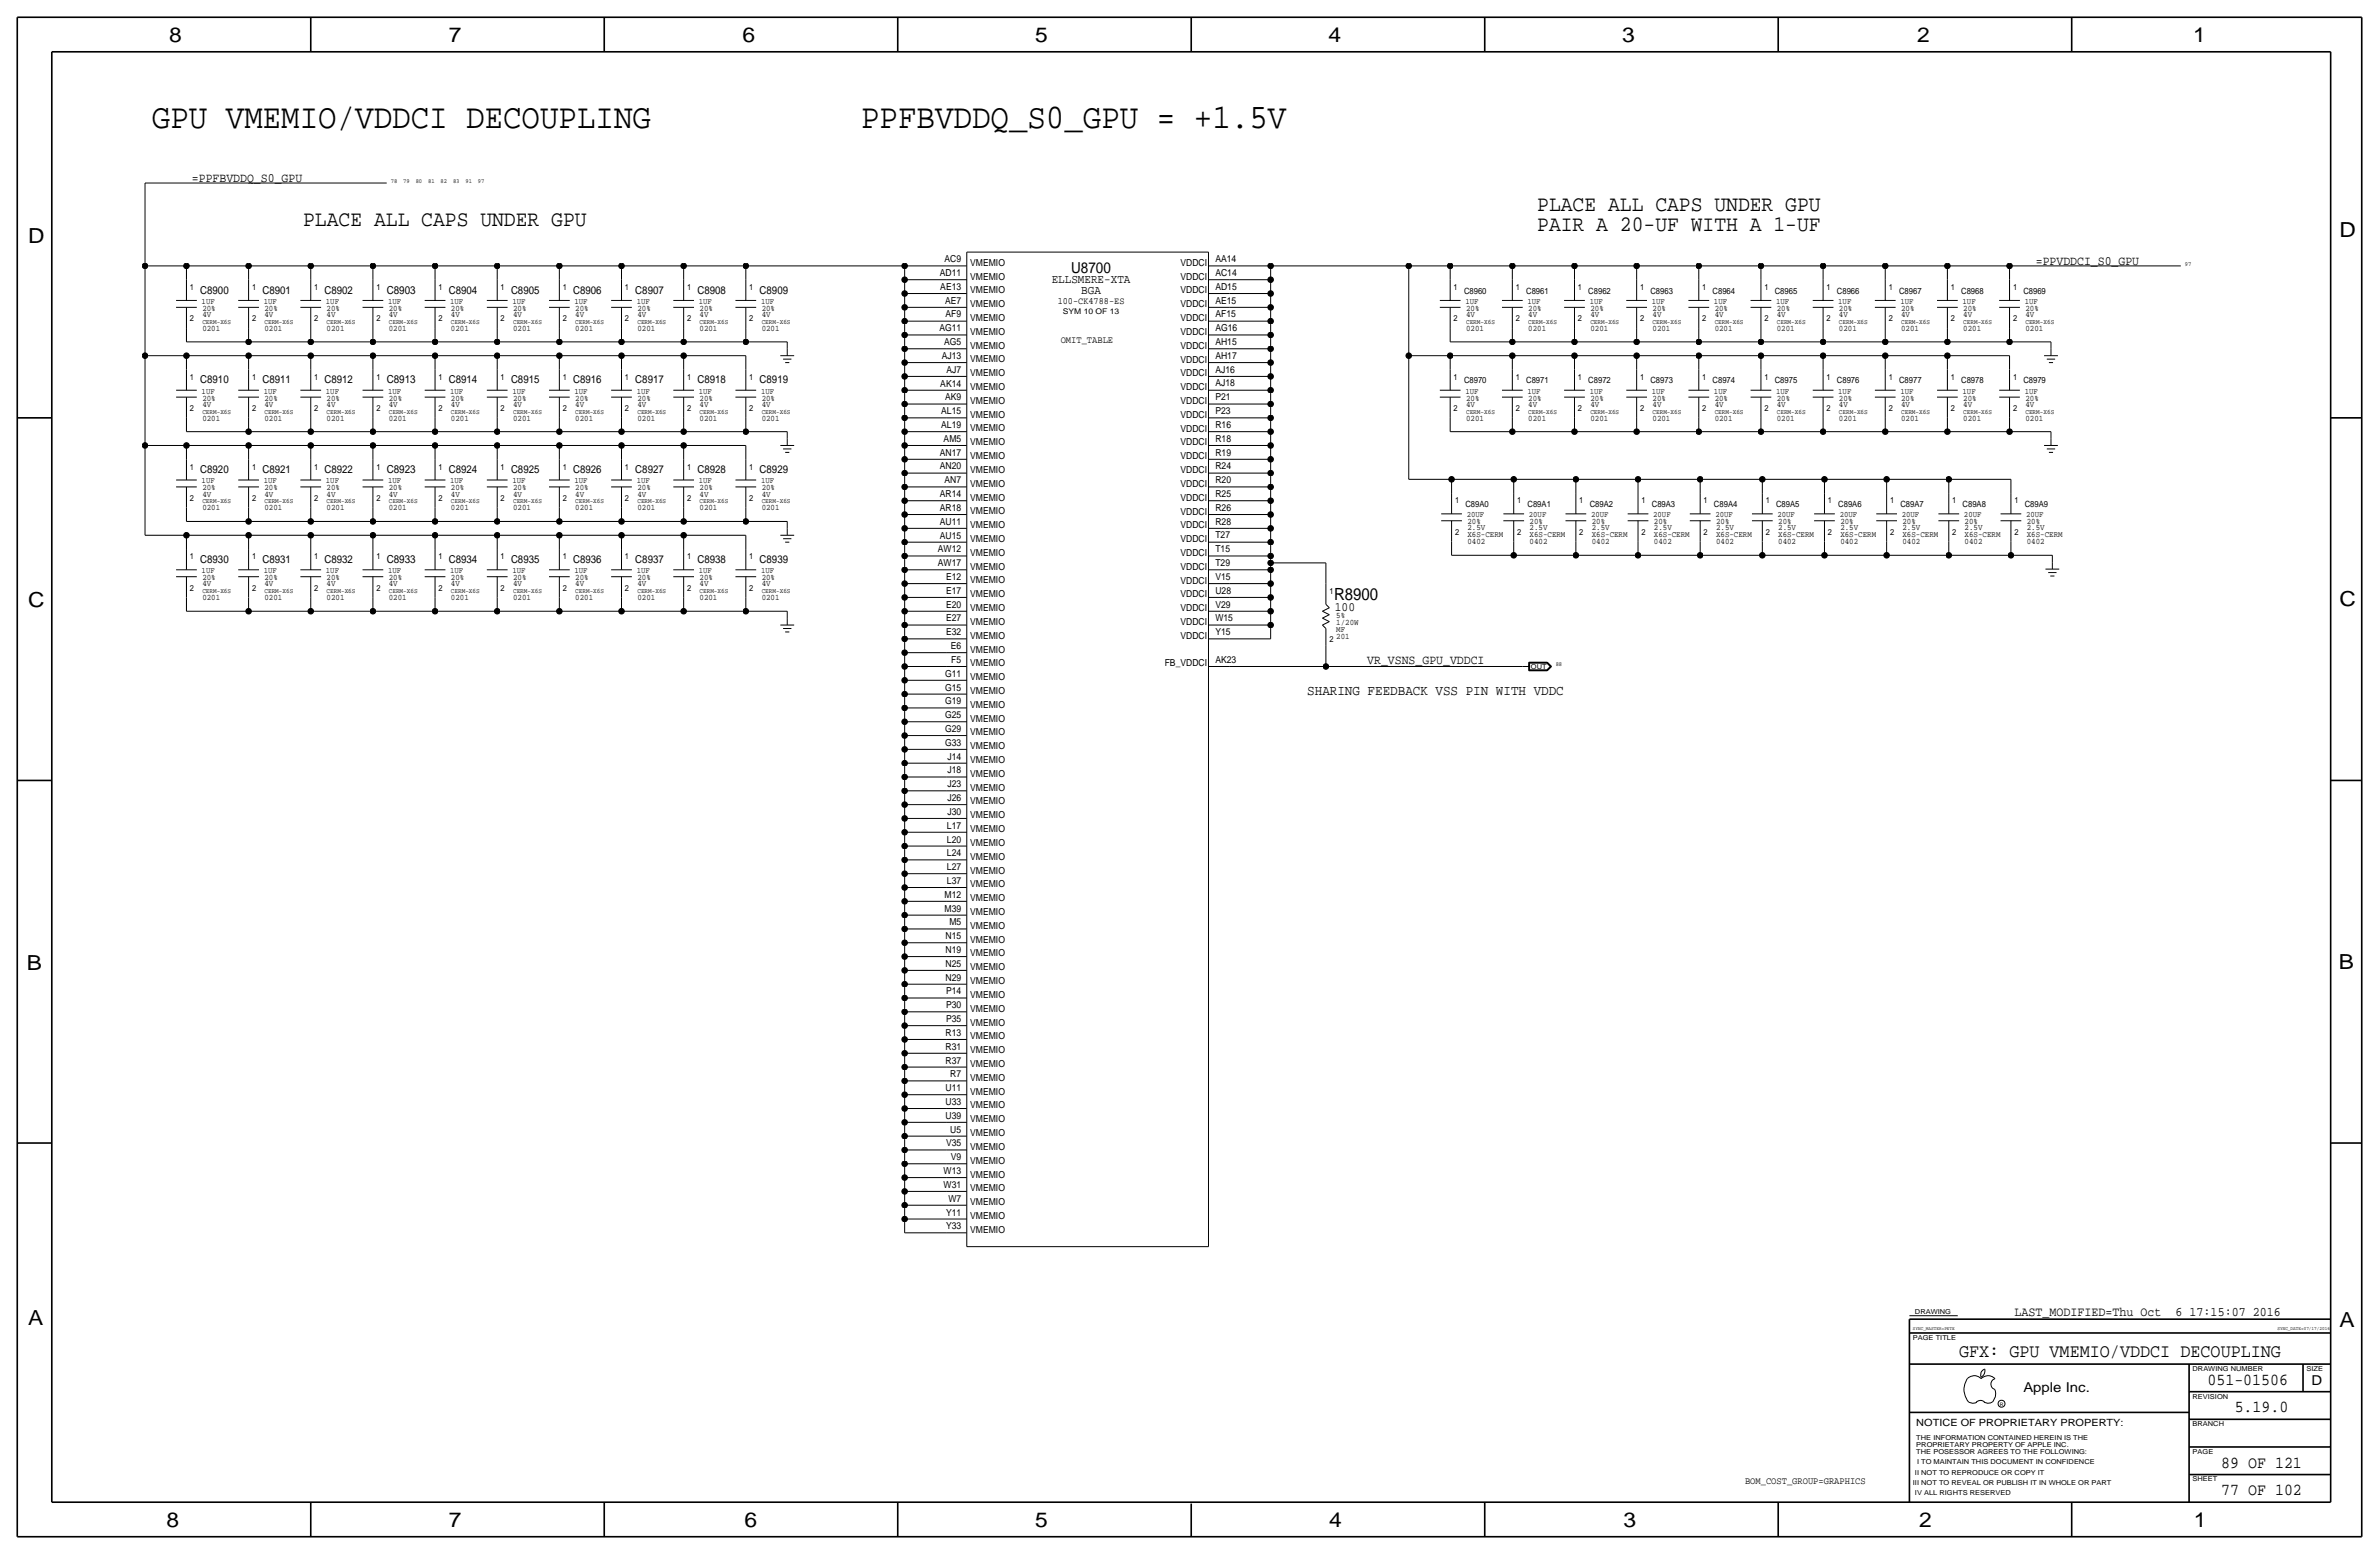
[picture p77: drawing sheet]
<svg xmlns="http://www.w3.org/2000/svg" width="875mm" height="572mm" viewBox="0 0 875 572" stroke-linecap="round" stroke-linejoin="round" font-family="sans-serif">
<defs><g id="words">
<g font-size="12.7">
<text x="55.9" y="47">GPU VMEMIO/VDDCI DECOUPLING</text>
<text x="316.7" y="47">PPFBVDDQ_S0_GPU = +1.5V</text>
</g>
<g font-size="8.1">
<text x="565.4" y="77.7">PLACE ALL CAPS UNDER GPU</text>
<text x="111.5" y="83.1">PLACE ALL CAPS UNDER GPU</text>
<text x="565.4" y="85.1">PAIR A 20-UF WITH A 1-UF</text>
</g>
<g font-size="7.6">
<text x="62.2" y="15.5">8</text>
<text x="165.1" y="15.5">7</text>
<text x="273" y="15.5">6</text>
<text x="380.7" y="15.5">5</text>
<text x="488.7" y="15.5">4</text>
<text x="596.6" y="15.5">3</text>
<text x="705.1" y="15.5">2</text>
<text x="806.7" y="15.5">1</text>
<text x="10.4" y="89.4">D</text>
<text x="860.5" y="87.1">D</text>
<text x="10.4" y="223.3">C</text>
<text x="860.6" y="222.8">C</text>
<text x="9.9" y="356.6">B</text>
<text x="860.3" y="356.4">B</text>
<text x="10.4" y="487.4">A</text>
<text x="860.6" y="488.2">A</text>
<text x="61.2" y="561.6">8</text>
<text x="165.1" y="561.6">7</text>
<text x="273.8" y="561.6">6</text>
<text x="380.7" y="561.6">5</text>
<text x="488.9" y="561.6">4</text>
<text x="597.2" y="561.6">3</text>
<text x="705.9" y="561.6">2</text>
<text x="806.9" y="561.6">1</text>
</g>
<text font-size="6.9" x="720.6" y="499.1">GFX: GPU VMEMIO/VDDCI DECOUPLING</text>
<g font-size="6.2">
<text x="490.7" y="220.7">R8900</text>
<text x="811.9" y="509.3">051-01506</text>
<text x="822" y="519.4">5.19.0</text>
<text x="817" y="539.7">89 OF 121</text>
<text x="817" y="549.9">77 OF 102</text>
</g>
<text font-size="5.6" x="394" y="100.3">U8700</text>
<text font-size="5.2" x="480.8" y="255.5">SHARING FEEDBACK VSS PIN WITH VDDC</text>
<g font-size="5">
<text x="850.2" y="509.3">D</text>
<text x="744.2" y="511.8">Apple Inc.</text>
</g>
<g font-size="4.8">
<text x="741" y="483.9">LAST_MODIFIED=Thu Oct</text>
<text x="800.2" y="483.9">6 17:15:07 2016</text>
</g>
<g font-size="4.7">
<text x="70.6" y="66.8">=PPFBVDDQ_S0_GPU</text>
<text x="748.8" y="97.3">=PPVDDCI_S0_GPU</text>
<text x="491" y="224.5">100</text>
<text x="502.9" y="244.3">VR_VSNS_GPU_VDDCI</text>
</g>
<g font-size="4.5">
<text x="386.8" y="104.1">ELLSMERE-XTA</text>
<text x="397.7" y="108">BGA</text>
</g>
<g font-size="4.1">
<text x="142.2" y="108">C8903</text>
<text x="142.2" y="141">C8913</text>
<text x="142.2" y="174">C8923</text>
<text x="142.2" y="207">C8933</text>
</g>
<g font-size="4">
<text x="73.7" y="108">C8900</text>
<text x="96.5" y="108">C8901</text>
<text x="119.4" y="108">C8902</text>
<text x="165.1" y="108">C8904</text>
<text x="188" y="108">C8905</text>
<text x="210.8" y="108">C8906</text>
<text x="233.7" y="108">C8907</text>
<text x="256.5" y="108">C8908</text>
<text x="279.4" y="108">C8909</text>
<text x="73.7" y="141">C8910</text>
<text x="96.5" y="141">C8911</text>
<text x="119.4" y="141">C8912</text>
<text x="165.1" y="141">C8914</text>
<text x="188" y="141">C8915</text>
<text x="210.8" y="141">C8916</text>
<text x="233.7" y="141">C8917</text>
<text x="256.5" y="141">C8918</text>
<text x="279.4" y="141">C8919</text>
<text x="73.7" y="174">C8920</text>
<text x="96.5" y="174">C8921</text>
<text x="119.4" y="174">C8922</text>
<text x="165.1" y="174">C8924</text>
<text x="188" y="174">C8925</text>
<text x="210.8" y="174">C8926</text>
<text x="233.7" y="174">C8927</text>
<text x="256.5" y="174">C8928</text>
<text x="279.4" y="174">C8929</text>
<text x="73.7" y="207">C8930</text>
<text x="96.5" y="207">C8931</text>
<text x="119.4" y="207">C8932</text>
<text x="165.1" y="207">C8934</text>
<text x="188" y="207">C8935</text>
<text x="210.8" y="207">C8936</text>
<text x="233.7" y="207">C8937</text>
<text x="256.5" y="207">C8938</text>
<text x="279.4" y="207">C8939</text>
</g>
<text font-size="3.7" x="704.8" y="524.5">NOTICE OF PROPRIETARY PROPERTY:</text>
<g font-size="3.6">
<text x="390.1" y="126">OMIT_TABLE</text>
<text x="641.9" y="545.8">BOM_COST_GROUP=GRAPHICS</text>
</g>
<g font-size="3.5">
<text x="345.7" y="101.5">AD11</text>
<text x="347.4" y="96.4">AC9</text>
<text x="356.9" y="97.7">VMEMIO</text>
<text x="434.2" y="97.7">VDDCI</text>
<text x="447" y="101.5">AC14</text>
<text x="447" y="96.4">AA14</text>
<text x="345.9" y="106.6">AE13</text>
<text x="356.9" y="102.8">VMEMIO</text>
<text x="356.9" y="107.9">VMEMIO</text>
<text x="434.2" y="102.9">VDDCI</text>
<text x="434.2" y="107.9">VDDCI</text>
<text x="447" y="106.6">AD15</text>
<text x="347.6" y="111.7">AE7</text>
<text x="356.9" y="113">VMEMIO</text>
<text x="389" y="111.8">100-CK4788-ES</text>
<text x="434.2" y="113">VDDCI</text>
<text x="447" y="111.7">AE15</text>
<text x="347.8" y="116.7">AF9</text>
<text x="356.9" y="118.1">VMEMIO</text>
<text x="434.2" y="118.1">VDDCI</text>
<text x="447" y="116.7">AF15</text>
<text x="345.5" y="121.8">AG11</text>
<text x="356.9" y="123.1">VMEMIO</text>
<text x="434.2" y="123.2">VDDCI</text>
<text x="447" y="121.8">AG16</text>
<text x="346.4" y="132">AJ13</text>
<text x="347.3" y="126.9">AG5</text>
<text x="356.9" y="128.2">VMEMIO</text>
<text x="434.2" y="128.3">VDDCI</text>
<text x="447" y="132">AH17</text>
<text x="447" y="126.9">AH15</text>
<text x="348.1" y="137.1">AJ7</text>
<text x="356.9" y="133.3">VMEMIO</text>
<text x="434.2" y="133.3">VDDCI</text>
<text x="447" y="137.1">AJ16</text>
<text x="345.9" y="142.2">AK14</text>
<text x="356.9" y="138.4">VMEMIO</text>
<text x="356.9" y="143.5">VMEMIO</text>
<text x="434.2" y="143.5">VDDCI</text>
<text x="434.2" y="138.4">VDDCI</text>
<text x="447" y="142.1">AJ18</text>
<text x="347.6" y="147.2">AK9</text>
<text x="356.9" y="148.5">VMEMIO</text>
<text x="434.2" y="148.6">VDDCI</text>
<text x="447" y="147.2">P21</text>
<text x="346.2" y="152.3">AL15</text>
<text x="356.9" y="153.6">VMEMIO</text>
<text x="434.2" y="153.7">VDDCI</text>
<text x="447" y="152.3">P23</text>
<text x="346.2" y="157.4">AL19</text>
<text x="356.9" y="158.7">VMEMIO</text>
<text x="434.2" y="158.7">VDDCI</text>
<text x="447" y="157.4">R16</text>
<text x="345.7" y="167.6">AN17</text>
<text x="347.1" y="162.5">AM5</text>
<text x="356.9" y="163.8">VMEMIO</text>
<text x="434.2" y="163.8">VDDCI</text>
<text x="447" y="167.5">R19</text>
<text x="447" y="162.5">R18</text>
<text x="345.7" y="172.6">AN20</text>
<text x="356.9" y="168.8">VMEMIO</text>
<text x="356.9" y="173.9">VMEMIO</text>
<text x="434.2" y="174">VDDCI</text>
<text x="434.2" y="168.9">VDDCI</text>
<text x="447" y="172.6">R24</text>
<text x="347.4" y="177.7">AN7</text>
<text x="356.9" y="179">VMEMIO</text>
<text x="434.2" y="179.1">VDDCI</text>
<text x="447" y="177.7">R20</text>
<text x="345.7" y="182.8">AR14</text>
<text x="356.9" y="184.1">VMEMIO</text>
<text x="434.2" y="184.1">VDDCI</text>
<text x="447" y="182.8">R25</text>
<text x="345.7" y="187.9">AR18</text>
<text x="356.9" y="189.2">VMEMIO</text>
<text x="434.2" y="189.2">VDDCI</text>
<text x="447" y="187.9">R26</text>
<text x="345.7" y="193">AU11</text>
<text x="356.9" y="194.2">VMEMIO</text>
<text x="434.2" y="194.3">VDDCI</text>
<text x="447" y="192.9">R28</text>
<text x="345" y="203.1">AW12</text>
<text x="345.7" y="198.1">AU15</text>
<text x="356.9" y="199.3">VMEMIO</text>
<text x="434.2" y="199.4">VDDCI</text>
<text x="447" y="198">T27</text>
<text x="447" y="203.1">T15</text>
<text x="345" y="208.2">AW17</text>
<text x="356.9" y="209.5">VMEMIO</text>
<text x="356.9" y="204.4">VMEMIO</text>
<text x="434.2" y="209.6">VDDCI</text>
<text x="434.2" y="204.5">VDDCI</text>
<text x="447" y="208.2">T29</text>
<text x="348" y="213.3">E12</text>
<text x="356.9" y="214.6">VMEMIO</text>
<text x="434.2" y="214.6">VDDCI</text>
<text x="447" y="213.3">V15</text>
<text x="348" y="218.4">E17</text>
<text x="356.9" y="219.6">VMEMIO</text>
<text x="434.2" y="219.7">VDDCI</text>
<text x="447" y="218.3">U28</text>
<text x="348" y="223.5">E20</text>
<text x="356.9" y="224.7">VMEMIO</text>
<text x="434.2" y="224.8">VDDCI</text>
<text x="447" y="223.4">V29</text>
<text x="348" y="233.6">E32</text>
<text x="348" y="228.5">E27</text>
<text x="356.9" y="229.8">VMEMIO</text>
<text x="434.2" y="229.9">VDDCI</text>
<text x="447" y="233.6">Y15</text>
<text x="447" y="228.5">W15</text>
<text x="349.7" y="238.7">E6</text>
<text x="356.9" y="240">VMEMIO</text>
<text x="356.9" y="234.9">VMEMIO</text>
<text x="434.2" y="235">VDDCI</text>
<text x="349.9" y="243.8">F5</text>
<text x="356.9" y="245">VMEMIO</text>
<text x="428.4" y="245.1">FB_VDDCI</text>
<text x="447" y="243.7">AK23</text>
<text x="347.6" y="248.9">G11</text>
<text x="356.9" y="250.1">VMEMIO</text>
<text x="347.6" y="253.9">G15</text>
<text x="356.9" y="255.2">VMEMIO</text>
<text x="347.6" y="259">G19</text>
<text x="356.9" y="260.3">VMEMIO</text>
<text x="347.6" y="269.2">G29</text>
<text x="347.6" y="264.1">G25</text>
<text x="356.9" y="265.4">VMEMIO</text>
<text x="347.6" y="274.3">G33</text>
<text x="356.9" y="275.5">VMEMIO</text>
<text x="356.9" y="270.5">VMEMIO</text>
<text x="348.5" y="279.4">J14</text>
<text x="356.9" y="280.6">VMEMIO</text>
<text x="348.5" y="284.4">J18</text>
<text x="356.9" y="285.7">VMEMIO</text>
<text x="348.5" y="289.5">J23</text>
<text x="356.9" y="290.8">VMEMIO</text>
<text x="348.5" y="299.7">J30</text>
<text x="348.5" y="294.6">J26</text>
<text x="356.9" y="295.9">VMEMIO</text>
<text x="348.3" y="304.8">L17</text>
<text x="356.9" y="300.9">VMEMIO</text>
<text x="348.3" y="309.8">L20</text>
<text x="356.9" y="311.1">VMEMIO</text>
<text x="356.9" y="306">VMEMIO</text>
<text x="348.3" y="314.9">L24</text>
<text x="356.9" y="316.2">VMEMIO</text>
<text x="348.3" y="320">L27</text>
<text x="356.9" y="321.3">VMEMIO</text>
<text x="348.3" y="325.1">L37</text>
<text x="356.9" y="326.3">VMEMIO</text>
<text x="347.4" y="335.2">M39</text>
<text x="347.4" y="330.2">M12</text>
<text x="356.9" y="331.4">VMEMIO</text>
<text x="349.2" y="340.3">M5</text>
<text x="356.9" y="341.6">VMEMIO</text>
<text x="356.9" y="336.5">VMEMIO</text>
<text x="347.8" y="345.4">N15</text>
<text x="356.9" y="346.7">VMEMIO</text>
<text x="347.8" y="350.5">N19</text>
<text x="356.9" y="351.8">VMEMIO</text>
<text x="347.8" y="355.6">N25</text>
<text x="356.9" y="356.8">VMEMIO</text>
<text x="347.8" y="360.7">N29</text>
<text x="348" y="365.7">P14</text>
<text x="356.9" y="361.9">VMEMIO</text>
<text x="348" y="370.8">P30</text>
<text x="356.9" y="367">VMEMIO</text>
<text x="348" y="375.9">P35</text>
<text x="356.9" y="377.2">VMEMIO</text>
<text x="356.9" y="372.1">VMEMIO</text>
<text x="347.8" y="381">R13</text>
<text x="356.9" y="382.2">VMEMIO</text>
<text x="347.8" y="386.1">R31</text>
<text x="356.9" y="387.3">VMEMIO</text>
<text x="347.8" y="391.1">R37</text>
<text x="356.9" y="392.4">VMEMIO</text>
<text x="347.8" y="401.3">U11</text>
<text x="349.5" y="396.2">R7</text>
<text x="356.9" y="397.5">VMEMIO</text>
<text x="347.8" y="406.4">U33</text>
<text x="356.9" y="407.6">VMEMIO</text>
<text x="356.9" y="402.6">VMEMIO</text>
<text x="347.8" y="411.5">U39</text>
<text x="356.9" y="412.7">VMEMIO</text>
<text x="349.5" y="416.6">U5</text>
<text x="356.9" y="417.8">VMEMIO</text>
<text x="348" y="421.6">V35</text>
<text x="356.9" y="422.9">VMEMIO</text>
<text x="347.1" y="431.8">W13</text>
<text x="349.7" y="426.7">V9</text>
<text x="356.9" y="428">VMEMIO</text>
<text x="347.1" y="436.9">W31</text>
<text x="356.9" y="433.1">VMEMIO</text>
<text x="348.8" y="442">W7</text>
<text x="356.9" y="443.2">VMEMIO</text>
<text x="356.9" y="438.1">VMEMIO</text>
<text x="348" y="447">Y11</text>
<text x="356.9" y="448.3">VMEMIO</text>
<text x="348" y="452.1">Y33</text>
<text x="356.9" y="453.4">VMEMIO</text>
</g>
<g font-size="3.2">
<text x="538.5" y="108">C8960</text>
<text x="561.3" y="108">C8961</text>
<text x="584.2" y="108">C8962</text>
<text x="607.1" y="108">C8963</text>
<text x="629.9" y="108">C8964</text>
<text x="652.8" y="108">C8965</text>
<text x="675.6" y="108">C8966</text>
<text x="698.5" y="108">C8967</text>
<text x="721.4" y="108">C8968</text>
<text x="744.2" y="108">C8969</text>
<text x="538.5" y="141">C8970</text>
<text x="561.3" y="141">C8971</text>
<text x="584.2" y="141">C8972</text>
<text x="607.1" y="141">C8973</text>
<text x="629.9" y="141">C8974</text>
<text x="652.8" y="141">C8975</text>
<text x="675.6" y="141">C8976</text>
<text x="698.5" y="141">C8977</text>
<text x="721.4" y="141">C8978</text>
<text x="744.2" y="141">C8979</text>
<text x="539" y="186.4">C89A0</text>
<text x="561.8" y="186.4">C89A1</text>
<text x="584.7" y="186.4">C89A2</text>
<text x="607.6" y="186.4">C89A3</text>
<text x="630.4" y="186.4">C89A4</text>
<text x="653.3" y="186.4">C89A5</text>
<text x="676.1" y="186.4">C89A6</text>
<text x="699" y="186.4">C89A7</text>
<text x="721.9" y="186.4">C89A8</text>
<text x="744.7" y="186.4">C89A9</text>
</g>
<g font-size="3.1">
<text x="69.8" y="106.7">1</text>
<text x="92.7" y="106.7">1</text>
<text x="115.6" y="106.7">1</text>
<text x="138.4" y="106.7">1</text>
<text x="161.3" y="106.7">1</text>
<text x="184.2" y="106.7">1</text>
<text x="207" y="106.7">1</text>
<text x="229.9" y="106.7">1</text>
<text x="252.7" y="106.7">1</text>
<text x="275.6" y="106.7">1</text>
<text x="534.7" y="106.7">1</text>
<text x="557.5" y="106.7">1</text>
<text x="580.4" y="106.7">1</text>
<text x="603.2" y="106.7">1</text>
<text x="626.1" y="106.7">1</text>
<text x="649" y="106.7">1</text>
<text x="671.8" y="106.7">1</text>
<text x="694.7" y="106.7">1</text>
<text x="717.5" y="106.7">1</text>
<text x="740.4" y="106.7">1</text>
<text x="69.8" y="118.1">2</text>
<text x="74.4" y="114.3">20%</text>
<text x="74.4" y="116.6">4V</text>
<text x="92.7" y="118.1">2</text>
<text x="97.3" y="114.3">20%</text>
<text x="97.3" y="116.6">4V</text>
<text x="115.6" y="118.1">2</text>
<text x="120.1" y="114.3">20%</text>
<text x="120.1" y="116.6">4V</text>
<text x="138.4" y="118.1">2</text>
<text x="143" y="114.3">20%</text>
<text x="143" y="116.6">4V</text>
<text x="161.3" y="118.1">2</text>
<text x="165.9" y="114.3">20%</text>
<text x="165.9" y="116.6">4V</text>
<text x="184.2" y="118.1">2</text>
<text x="188.7" y="114.3">20%</text>
<text x="188.7" y="116.6">4V</text>
<text x="207" y="118.1">2</text>
<text x="211.6" y="114.3">20%</text>
<text x="211.6" y="116.6">4V</text>
<text x="229.9" y="118.1">2</text>
<text x="234.4" y="114.3">20%</text>
<text x="234.4" y="116.6">4V</text>
<text x="252.7" y="118.1">2</text>
<text x="257.3" y="114.3">20%</text>
<text x="257.3" y="116.6">4V</text>
<text x="275.6" y="118.1">2</text>
<text x="280.2" y="114.3">20%</text>
<text x="280.2" y="116.6">4V</text>
<text x="534.7" y="118.1">2</text>
<text x="539.2" y="114.3">20%</text>
<text x="539.2" y="116.6">4V</text>
<text x="557.5" y="118.1">2</text>
<text x="562.1" y="114.3">20%</text>
<text x="562.1" y="116.6">4V</text>
<text x="580.4" y="118.1">2</text>
<text x="585" y="114.3">20%</text>
<text x="585" y="116.6">4V</text>
<text x="603.2" y="118.1">2</text>
<text x="607.8" y="114.3">20%</text>
<text x="607.8" y="116.6">4V</text>
<text x="626.1" y="118.1">2</text>
<text x="630.7" y="114.3">20%</text>
<text x="630.7" y="116.6">4V</text>
<text x="649" y="118.1">2</text>
<text x="653.5" y="114.3">20%</text>
<text x="653.5" y="116.6">4V</text>
<text x="671.8" y="118.1">2</text>
<text x="676.4" y="116.6">4V</text>
<text x="676.4" y="114.3">20%</text>
<text x="694.7" y="118.1">2</text>
<text x="699.3" y="114.3">20%</text>
<text x="699.3" y="116.6">4V</text>
<text x="717.5" y="118.1">2</text>
<text x="722.1" y="114.3">20%</text>
<text x="722.1" y="116.6">4V</text>
<text x="740.4" y="118.1">2</text>
<text x="745" y="114.3">20%</text>
<text x="745" y="116.6">4V</text>
<text x="74.4" y="121.7">0201</text>
<text x="97.3" y="121.7">0201</text>
<text x="120.1" y="121.7">0201</text>
<text x="143" y="121.7">0201</text>
<text x="165.9" y="121.7">0201</text>
<text x="188.7" y="121.7">0201</text>
<text x="211.6" y="121.7">0201</text>
<text x="234.4" y="121.7">0201</text>
<text x="257.3" y="121.7">0201</text>
<text x="280.2" y="121.7">0201</text>
<text x="539.2" y="121.7">0201</text>
<text x="562.1" y="121.7">0201</text>
<text x="585" y="121.7">0201</text>
<text x="607.8" y="121.7">0201</text>
<text x="630.7" y="121.7">0201</text>
<text x="653.5" y="121.7">0201</text>
<text x="676.4" y="121.7">0201</text>
<text x="699.3" y="121.7">0201</text>
<text x="722.1" y="121.7">0201</text>
<text x="745" y="121.7">0201</text>
<text x="69.8" y="139.7">1</text>
<text x="92.7" y="139.7">1</text>
<text x="115.6" y="139.7">1</text>
<text x="138.4" y="139.7">1</text>
<text x="161.3" y="139.7">1</text>
<text x="184.2" y="139.7">1</text>
<text x="207" y="139.7">1</text>
<text x="229.9" y="139.7">1</text>
<text x="252.7" y="139.7">1</text>
<text x="275.6" y="139.7">1</text>
<text x="534.7" y="139.7">1</text>
<text x="557.5" y="139.7">1</text>
<text x="580.4" y="139.7">1</text>
<text x="603.2" y="139.7">1</text>
<text x="626.1" y="139.7">1</text>
<text x="649" y="139.7">1</text>
<text x="671.8" y="139.7">1</text>
<text x="694.7" y="139.7">1</text>
<text x="717.5" y="139.7">1</text>
<text x="740.4" y="139.7">1</text>
<text x="74.4" y="147.3">20%</text>
<text x="74.4" y="149.6">4V</text>
<text x="97.3" y="147.3">20%</text>
<text x="97.3" y="149.6">4V</text>
<text x="120.1" y="147.3">20%</text>
<text x="120.1" y="149.6">4V</text>
<text x="143" y="147.3">20%</text>
<text x="143" y="149.6">4V</text>
<text x="165.9" y="147.3">20%</text>
<text x="165.9" y="149.6">4V</text>
<text x="188.7" y="147.3">20%</text>
<text x="188.7" y="149.6">4V</text>
<text x="211.6" y="147.3">20%</text>
<text x="211.6" y="149.6">4V</text>
<text x="234.4" y="147.3">20%</text>
<text x="234.4" y="149.6">4V</text>
<text x="257.3" y="147.3">20%</text>
<text x="257.3" y="149.6">4V</text>
<text x="280.2" y="147.3">20%</text>
<text x="280.2" y="149.6">4V</text>
<text x="539.2" y="147.3">20%</text>
<text x="539.2" y="149.6">4V</text>
<text x="562.1" y="147.3">20%</text>
<text x="562.1" y="149.6">4V</text>
<text x="585" y="147.3">20%</text>
<text x="585" y="149.6">4V</text>
<text x="607.8" y="147.3">20%</text>
<text x="607.8" y="149.6">4V</text>
<text x="630.7" y="147.3">20%</text>
<text x="630.7" y="149.6">4V</text>
<text x="653.5" y="147.3">20%</text>
<text x="653.5" y="149.6">4V</text>
<text x="676.4" y="147.3">20%</text>
<text x="676.4" y="149.6">4V</text>
<text x="699.3" y="147.3">20%</text>
<text x="699.3" y="149.6">4V</text>
<text x="722.1" y="147.3">20%</text>
<text x="722.1" y="149.6">4V</text>
<text x="745" y="147.3">20%</text>
<text x="745" y="149.6">4V</text>
<text x="69.8" y="151.1">2</text>
<text x="74.4" y="154.7">0201</text>
<text x="92.7" y="151.1">2</text>
<text x="97.3" y="154.7">0201</text>
<text x="115.6" y="151.1">2</text>
<text x="120.1" y="154.7">0201</text>
<text x="138.4" y="151.1">2</text>
<text x="143" y="154.7">0201</text>
<text x="161.3" y="151.1">2</text>
<text x="165.9" y="154.7">0201</text>
<text x="184.2" y="151.1">2</text>
<text x="188.7" y="154.7">0201</text>
<text x="207" y="151.1">2</text>
<text x="211.6" y="154.7">0201</text>
<text x="229.9" y="151.1">2</text>
<text x="234.4" y="154.7">0201</text>
<text x="252.7" y="151.1">2</text>
<text x="257.3" y="154.7">0201</text>
<text x="275.6" y="151.1">2</text>
<text x="280.2" y="154.7">0201</text>
<text x="534.7" y="151.1">2</text>
<text x="539.2" y="154.7">0201</text>
<text x="557.5" y="151.1">2</text>
<text x="562.1" y="154.7">0201</text>
<text x="580.4" y="151.1">2</text>
<text x="585" y="154.7">0201</text>
<text x="603.2" y="151.1">2</text>
<text x="607.8" y="154.7">0201</text>
<text x="626.1" y="151.1">2</text>
<text x="630.7" y="154.7">0201</text>
<text x="649" y="151.1">2</text>
<text x="653.5" y="154.7">0201</text>
<text x="671.8" y="151.1">2</text>
<text x="676.4" y="154.7">0201</text>
<text x="694.7" y="151.1">2</text>
<text x="699.3" y="154.7">0201</text>
<text x="717.5" y="151.1">2</text>
<text x="722.1" y="154.7">0201</text>
<text x="740.4" y="151.1">2</text>
<text x="745" y="154.7">0201</text>
<text x="69.8" y="172.7">1</text>
<text x="92.7" y="172.7">1</text>
<text x="115.6" y="172.7">1</text>
<text x="138.4" y="172.7">1</text>
<text x="161.3" y="172.7">1</text>
<text x="184.2" y="172.7">1</text>
<text x="207" y="172.7">1</text>
<text x="229.9" y="172.7">1</text>
<text x="252.7" y="172.7">1</text>
<text x="275.6" y="172.7">1</text>
<text x="69.8" y="184.2">2</text>
<text x="74.4" y="180.3">20%</text>
<text x="74.4" y="182.6">4V</text>
<text x="92.7" y="184.1">2</text>
<text x="97.3" y="180.3">20%</text>
<text x="97.3" y="182.6">4V</text>
<text x="115.6" y="184.1">2</text>
<text x="120.1" y="180.3">20%</text>
<text x="120.1" y="182.6">4V</text>
<text x="138.4" y="184.2">2</text>
<text x="143" y="180.3">20%</text>
<text x="143" y="182.6">4V</text>
<text x="161.3" y="184.2">2</text>
<text x="165.9" y="180.3">20%</text>
<text x="165.9" y="182.6">4V</text>
<text x="184.2" y="184.1">2</text>
<text x="188.7" y="180.3">20%</text>
<text x="188.7" y="182.6">4V</text>
<text x="207" y="184.2">2</text>
<text x="211.6" y="180.3">20%</text>
<text x="211.6" y="182.6">4V</text>
<text x="229.9" y="184.2">2</text>
<text x="234.4" y="180.3">20%</text>
<text x="234.4" y="182.6">4V</text>
<text x="252.7" y="184.1">2</text>
<text x="257.3" y="180.3">20%</text>
<text x="257.3" y="182.6">4V</text>
<text x="275.6" y="184.1">2</text>
<text x="280.2" y="180.3">20%</text>
<text x="280.2" y="182.6">4V</text>
<text x="535.2" y="185.2">1</text>
<text x="558" y="185.2">1</text>
<text x="580.9" y="185.2">1</text>
<text x="603.8" y="185.2">1</text>
<text x="626.6" y="185.2">1</text>
<text x="649.5" y="185.2">1</text>
<text x="672.3" y="185.2">1</text>
<text x="695.2" y="185.2">1</text>
<text x="718.1" y="185.2">1</text>
<text x="740.9" y="185.2">1</text>
<text x="74.4" y="187.7">0201</text>
<text x="97.3" y="187.7">0201</text>
<text x="120.1" y="187.7">0201</text>
<text x="143" y="187.7">0201</text>
<text x="165.9" y="187.7">0201</text>
<text x="188.7" y="187.7">0201</text>
<text x="211.6" y="187.7">0201</text>
<text x="234.4" y="187.7">0201</text>
<text x="257.3" y="187.7">0201</text>
<text x="280.2" y="187.7">0201</text>
<text x="535.2" y="196.6">2</text>
<text x="539.8" y="197.6">X6S-CERM</text>
<text x="539.8" y="192.8">20%</text>
<text x="539.8" y="195.1">2.5V</text>
<text x="558" y="196.6">2</text>
<text x="562.6" y="192.8">20%</text>
<text x="562.6" y="195.1">2.5V</text>
<text x="562.6" y="197.6">X6S-CERM</text>
<text x="580.9" y="196.6">2</text>
<text x="585.5" y="197.6">X6S-CERM</text>
<text x="585.5" y="192.8">20%</text>
<text x="585.5" y="195.1">2.5V</text>
<text x="603.8" y="196.6">2</text>
<text x="608.3" y="192.8">20%</text>
<text x="608.3" y="197.6">X6S-CERM</text>
<text x="608.3" y="195.1">2.5V</text>
<text x="626.6" y="196.6">2</text>
<text x="631.2" y="197.6">X6S-CERM</text>
<text x="631.2" y="192.8">20%</text>
<text x="631.2" y="195.1">2.5V</text>
<text x="649.5" y="196.6">2</text>
<text x="654" y="192.8">20%</text>
<text x="654" y="195.1">2.5V</text>
<text x="654" y="197.6">X6S-CERM</text>
<text x="672.3" y="196.6">2</text>
<text x="676.9" y="192.8">20%</text>
<text x="676.9" y="197.6">X6S-CERM</text>
<text x="676.9" y="195.1">2.5V</text>
<text x="695.2" y="196.6">2</text>
<text x="699.8" y="192.8">20%</text>
<text x="699.8" y="197.6">X6S-CERM</text>
<text x="699.8" y="195.1">2.5V</text>
<text x="718.1" y="196.6">2</text>
<text x="722.6" y="197.6">X6S-CERM</text>
<text x="722.6" y="192.8">20%</text>
<text x="722.6" y="195.1">2.5V</text>
<text x="740.9" y="196.6">2</text>
<text x="745.5" y="192.8">20%</text>
<text x="745.5" y="197.6">X6S-CERM</text>
<text x="745.5" y="195.1">2.5V</text>
<text x="539.8" y="200.2">0402</text>
<text x="562.6" y="200.2">0402</text>
<text x="585.5" y="200.2">0402</text>
<text x="608.3" y="200.2">0402</text>
<text x="631.2" y="200.2">0402</text>
<text x="654" y="200.2">0402</text>
<text x="676.9" y="200.2">0402</text>
<text x="699.8" y="200.2">0402</text>
<text x="722.6" y="200.2">0402</text>
<text x="745.5" y="200.2">0402</text>
<text x="69.8" y="205.7">1</text>
<text x="92.7" y="205.7">1</text>
<text x="115.6" y="205.7">1</text>
<text x="138.4" y="205.7">1</text>
<text x="161.3" y="205.7">1</text>
<text x="184.2" y="205.7">1</text>
<text x="207" y="205.7">1</text>
<text x="229.9" y="205.7">1</text>
<text x="252.7" y="205.7">1</text>
<text x="275.6" y="205.7">1</text>
<text x="74.4" y="213.4">20%</text>
<text x="74.4" y="215.6">4V</text>
<text x="97.3" y="213.4">20%</text>
<text x="97.3" y="215.6">4V</text>
<text x="120.1" y="213.4">20%</text>
<text x="120.1" y="215.6">4V</text>
<text x="143" y="213.4">20%</text>
<text x="143" y="215.6">4V</text>
<text x="165.9" y="213.4">20%</text>
<text x="165.9" y="215.6">4V</text>
<text x="188.7" y="213.4">20%</text>
<text x="188.7" y="215.6">4V</text>
<text x="211.6" y="213.4">20%</text>
<text x="211.6" y="215.6">4V</text>
<text x="234.4" y="213.4">20%</text>
<text x="234.4" y="215.6">4V</text>
<text x="257.3" y="213.4">20%</text>
<text x="257.3" y="215.6">4V</text>
<text x="280.2" y="213.4">20%</text>
<text x="280.2" y="215.6">4V</text>
<text x="69.8" y="217.2">2</text>
<text x="74.4" y="220.7">0201</text>
<text x="92.7" y="217.2">2</text>
<text x="97.3" y="220.7">0201</text>
<text x="115.6" y="217.2">2</text>
<text x="120.1" y="220.7">0201</text>
<text x="138.4" y="217.2">2</text>
<text x="143" y="220.7">0201</text>
<text x="161.3" y="217.2">2</text>
<text x="165.9" y="220.7">0201</text>
<text x="184.2" y="217.2">2</text>
<text x="188.7" y="220.7">0201</text>
<text x="207" y="217.2">2</text>
<text x="211.6" y="220.7">0201</text>
<text x="229.9" y="217.2">2</text>
<text x="234.4" y="220.7">0201</text>
<text x="252.7" y="217.2">2</text>
<text x="257.3" y="220.7">0201</text>
<text x="275.6" y="217.2">2</text>
<text x="280.2" y="220.7">0201</text>
<text x="488.9" y="218.4">1</text>
<text x="491.5" y="227.3">5%</text>
<text x="491.5" y="232.4">MF</text>
<text x="491.5" y="229.9">1/20W</text>
<text x="488.9" y="236.2">2</text>
<text x="491.5" y="235">201</text>
</g>
<g font-size="3">
<text x="74.2" y="111.8">1UF</text>
<text x="97" y="111.8">1UF</text>
<text x="119.9" y="111.8">1UF</text>
<text x="142.7" y="111.8">1UF</text>
<text x="165.6" y="111.8">1UF</text>
<text x="188.5" y="111.8">1UF</text>
<text x="211.3" y="111.8">1UF</text>
<text x="234.2" y="111.8">1UF</text>
<text x="257" y="111.8">1UF</text>
<text x="279.9" y="111.8">1UF</text>
<text x="539" y="111.8">1UF</text>
<text x="561.8" y="111.8">1UF</text>
<text x="584.7" y="111.8">1UF</text>
<text x="607.6" y="111.8">1UF</text>
<text x="630.4" y="111.8">1UF</text>
<text x="653.3" y="111.8">1UF</text>
<text x="676.1" y="111.8">1UF</text>
<text x="699" y="111.8">1UF</text>
<text x="721.9" y="111.8">1UF</text>
<text x="744.7" y="111.8">1UF</text>
<text x="74.2" y="144.8">1UF</text>
<text x="97" y="144.8">1UF</text>
<text x="119.9" y="144.8">1UF</text>
<text x="142.7" y="144.8">1UF</text>
<text x="165.6" y="144.8">1UF</text>
<text x="188.5" y="144.8">1UF</text>
<text x="211.3" y="144.8">1UF</text>
<text x="234.2" y="144.8">1UF</text>
<text x="257" y="144.8">1UF</text>
<text x="279.9" y="144.8">1UF</text>
<text x="539" y="144.8">1UF</text>
<text x="561.8" y="144.8">1UF</text>
<text x="584.7" y="144.8">1UF</text>
<text x="607.6" y="144.8">1UF</text>
<text x="630.4" y="144.8">1UF</text>
<text x="653.3" y="144.8">1UF</text>
<text x="676.1" y="144.8">1UF</text>
<text x="699" y="144.8">1UF</text>
<text x="721.9" y="144.8">1UF</text>
<text x="744.7" y="144.8">1UF</text>
<text x="74.2" y="177.8">1UF</text>
<text x="97" y="177.8">1UF</text>
<text x="119.9" y="177.8">1UF</text>
<text x="142.7" y="177.8">1UF</text>
<text x="165.6" y="177.8">1UF</text>
<text x="188.5" y="177.8">1UF</text>
<text x="211.3" y="177.8">1UF</text>
<text x="234.2" y="177.8">1UF</text>
<text x="257" y="177.8">1UF</text>
<text x="279.9" y="177.8">1UF</text>
<text x="539.5" y="190.2">20UF</text>
<text x="562.4" y="190.2">20UF</text>
<text x="585.2" y="190.2">20UF</text>
<text x="608.1" y="190.2">20UF</text>
<text x="630.9" y="190.2">20UF</text>
<text x="653.8" y="190.2">20UF</text>
<text x="676.7" y="190.2">20UF</text>
<text x="699.5" y="190.2">20UF</text>
<text x="722.4" y="190.2">20UF</text>
<text x="745.2" y="190.2">20UF</text>
<text x="74.2" y="210.8">1UF</text>
<text x="97" y="210.8">1UF</text>
<text x="119.9" y="210.8">1UF</text>
<text x="142.7" y="210.8">1UF</text>
<text x="165.6" y="210.8">1UF</text>
<text x="188.5" y="210.8">1UF</text>
<text x="211.3" y="210.8">1UF</text>
<text x="234.2" y="210.8">1UF</text>
<text x="257" y="210.8">1UF</text>
<text x="279.9" y="210.8">1UF</text>
</g>
<text font-size="2.9" x="390.9" y="115.6">SYM 10 OF 13</text>
<g font-size="2.5">
<text x="74.4" y="119.1">CERM-X6S</text>
<text x="97.3" y="119.1">CERM-X6S</text>
<text x="120.1" y="119.1">CERM-X6S</text>
<text x="143" y="119.1">CERM-X6S</text>
<text x="165.9" y="119.1">CERM-X6S</text>
<text x="188.7" y="119.1">CERM-X6S</text>
<text x="211.6" y="119.1">CERM-X6S</text>
<text x="234.4" y="119.1">CERM-X6S</text>
<text x="257.3" y="119.1">CERM-X6S</text>
<text x="280.2" y="119.1">CERM-X6S</text>
<text x="539.2" y="119.1">CERM-X6S</text>
<text x="562.1" y="119.1">CERM-X6S</text>
<text x="585" y="119.1">CERM-X6S</text>
<text x="607.8" y="119.1">CERM-X6S</text>
<text x="630.7" y="119.1">CERM-X6S</text>
<text x="653.5" y="119.1">CERM-X6S</text>
<text x="676.4" y="119.1">CERM-X6S</text>
<text x="699.3" y="119.1">CERM-X6S</text>
<text x="722.1" y="119.1">CERM-X6S</text>
<text x="745" y="119.1">CERM-X6S</text>
<text x="74.4" y="152.1">CERM-X6S</text>
<text x="97.3" y="152.1">CERM-X6S</text>
<text x="120.1" y="152.1">CERM-X6S</text>
<text x="143" y="152.1">CERM-X6S</text>
<text x="165.9" y="152.1">CERM-X6S</text>
<text x="188.7" y="152.1">CERM-X6S</text>
<text x="211.6" y="152.1">CERM-X6S</text>
<text x="234.4" y="152.1">CERM-X6S</text>
<text x="257.3" y="152.1">CERM-X6S</text>
<text x="280.2" y="152.1">CERM-X6S</text>
<text x="539.2" y="152.1">CERM-X6S</text>
<text x="562.1" y="152.1">CERM-X6S</text>
<text x="585" y="152.1">CERM-X6S</text>
<text x="607.8" y="152.1">CERM-X6S</text>
<text x="630.7" y="152.1">CERM-X6S</text>
<text x="653.5" y="152.1">CERM-X6S</text>
<text x="676.4" y="152.1">CERM-X6S</text>
<text x="699.3" y="152.1">CERM-X6S</text>
<text x="722.1" y="152.1">CERM-X6S</text>
<text x="745" y="152.1">CERM-X6S</text>
<text x="74.4" y="185.2">CERM-X6S</text>
<text x="97.3" y="185.2">CERM-X6S</text>
<text x="120.1" y="185.2">CERM-X6S</text>
<text x="143" y="185.2">CERM-X6S</text>
<text x="165.9" y="185.2">CERM-X6S</text>
<text x="188.7" y="185.2">CERM-X6S</text>
<text x="211.6" y="185.2">CERM-X6S</text>
<text x="234.4" y="185.2">CERM-X6S</text>
<text x="257.3" y="185.2">CERM-X6S</text>
<text x="280.2" y="185.2">CERM-X6S</text>
<text x="74.4" y="218.2">CERM-X6S</text>
<text x="97.3" y="218.2">CERM-X6S</text>
<text x="120.1" y="218.2">CERM-X6S</text>
<text x="143" y="218.2">CERM-X6S</text>
<text x="165.9" y="218.2">CERM-X6S</text>
<text x="188.7" y="218.2">CERM-X6S</text>
<text x="211.6" y="218.2">CERM-X6S</text>
<text x="234.4" y="218.2">CERM-X6S</text>
<text x="257.3" y="218.2">CERM-X6S</text>
<text x="280.2" y="218.2">CERM-X6S</text>
<text x="563.1" y="245.9">OUT</text>
<text x="704.3" y="483.4">DRAWING</text>
<text x="703.6" y="492.8">PAGE TITLE</text>
<text x="806.4" y="504.2">DRAWING NUMBER</text>
<text x="848.4" y="504.2">SIZE</text>
<text x="806.4" y="514.4">REVISION</text>
<text x="806.4" y="524.5">BRANCH</text>
<text x="704.8" y="532.1">PROPRIETARY PROPERTY OF APPLE INC.</text>
<text x="704.8" y="529.6">THE INFORMATION CONTAINED HEREIN IS THE</text>
<text x="704.9" y="534.7">THE POSESSOR AGREES TO THE FOLLOWING:</text>
<text x="705.1" y="538.5">I TO MAINTAIN THIS DOCUMENT IN CONFIDENCE</text>
<text x="806.4" y="534.7">PAGE</text>
<text x="704.3" y="542.3">II NOT TO REPRODUCE OR COPY IT</text>
<text x="806.5" y="544.8">SHEET</text>
<text x="703.6" y="546.1">III NOT TO REVEAL OR PUBLISH IT IN WHOLE OR PART</text>
<text x="704.3" y="549.9">IV ALL RIGHTS RESERVED</text>
</g>
<g font-size="2.3">
<text x="143.8" y="67.3">78</text>
<text x="148.3" y="67.3">79</text>
<text x="152.9" y="67.3">80</text>
<text x="157.5" y="67.3">81</text>
<text x="162.1" y="67.3">82</text>
<text x="166.6" y="67.3">83</text>
<text x="171.2" y="67.3">91</text>
<text x="175.8" y="67.3">97</text>
<text x="803.7" y="97.8">97</text>
<text x="572.2" y="245.1">88</text>
</g>
<g font-size="1.8">
<text x="703.6" y="488.9">SYNC_MASTER=PETE</text>
<text x="837.7" y="488.9">SYNC_DATE=07/17/2016</text>
<text x="735.6" y="516.9">R</text>
</g>
</g></defs>
<g fill="none" stroke="#000" stroke-width=".37">
<path d="M53.3 67.3v30.5zM53.3 67.3h88.9zM53.3 97.8h15.3zM53.3 97.8v33zM68.6 97.8h22.8zM68.6 97.8v5.1zM91.4 97.8h22.9zM91.4 97.8v5.1zM114.3 97.8h22.9zM114.3 97.8v5.1zM137.2 97.8h22.8zM137.2 97.8v5.1z"/>
<path d="M160 97.8h22.9zM160 97.8v5.1zM182.9 97.8h22.8zM182.9 97.8v5.1zM205.7 97.8h22.9zM205.7 97.8v5.1zM228.6 97.8h22.9zM228.6 97.8v5.1zM251.5 97.8h22.8zM251.5 97.8v5.1zM274.3 97.8v5.1zM274.3 97.8h58.4z"/>
<path d="M332.7 97.8v5.1zM332.7 97.8h15.3zM348 97.8h7.6zM355.6 92.7v365.8zM355.6 92.7h88.9zM444.5 97.8h7.6zM444.5 92.7v365.8zM452.1 97.8h15.3zM467.4 97.8v5.1zM467.4 97.8h50.8zM518.2 97.8h15.2zM518.2 97.8v33z"/>
<path d="M533.4 97.8h22.9zM533.4 97.8v5.1zM556.3 97.8h22.8zM556.3 97.8v5.1zM579.1 97.8v5.1zM579.1 97.8h22.9zM602 97.8h22.8zM602 97.8v5.1zM624.8 97.8h22.9zM624.8 97.8v5.1zM647.7 97.8h22.9zM647.7 97.8v5.1z"/>
<path d="M670.6 97.8h22.8zM670.6 97.8v5.1zM693.4 97.8v5.1zM693.4 97.8h22.9zM716.3 97.8h22.8zM716.3 97.8v5.1zM739.1 97.8v5.1zM739.1 97.8h63zM64.8 113h7.6zM64.8 110.5h7.6zM68.6 102.9v7.6zM68.6 113v7.7z"/>
<path d="M87.6 110.5h7.6zM87.6 113h7.6zM91.4 102.9v7.6zM91.4 113v7.7zM110.5 113h7.6zM110.5 110.5h7.6zM114.3 102.9v7.6zM114.3 113v7.7zM133.3 110.5h7.7zM133.4 113h7.6zM137.2 102.9v7.6zM137.2 113v7.7z"/>
<path d="M156.2 110.5h7.6zM156.2 113h7.6zM160 102.9v7.6zM160 113v7.7zM179.1 110.5h7.6zM179.1 113h7.6zM182.9 102.9v7.6zM182.9 113v7.7zM201.9 113h7.6zM201.9 110.5h7.7zM205.7 102.9v7.6zM205.7 113v7.7z"/>
<path d="M224.8 113h7.6zM224.8 110.5h7.6zM228.6 102.9v7.6zM228.6 113v7.7zM247.6 113h7.7zM247.6 110.5h7.7zM251.5 102.9v7.6zM251.5 113v7.7zM270.5 110.5h7.6zM270.5 113h7.6zM274.3 102.9v7.6zM274.3 113v7.7z"/>
<path d="M332.7 102.9v5.1zM332.7 108v5zM332.7 113v5.1zM332.7 118.1v5.1zM332.7 102.9h15.3zM332.7 108h15.3zM332.7 113h15.3zM332.7 118.1h15.3zM348 102.9h7.6zM348 108h7.6zM348 118.1h7.6zM348 113h7.6z"/>
<path d="M444.5 102.9h7.6zM444.5 118.1h7.6zM444.5 113h7.6zM444.5 108h7.6zM452.1 118.1h15.3zM452.1 113h15.3zM452.1 108h15.3zM452.1 102.9h15.3zM467.4 118.1v5.1zM467.4 113v5.1zM467.4 108v5zM467.4 102.9v5.1z"/>
<path d="M529.6 110.5h7.6zM529.6 113h7.6zM533.4 102.9v7.6zM533.4 113v7.7zM552.4 113h7.7zM552.4 110.5h7.7zM556.3 102.9v7.6zM556.3 113v7.7zM575.3 113h7.6zM575.3 110.5h7.6zM579.1 102.9v7.6zM579.1 113v7.7z"/>
<path d="M598.2 113h7.6zM598.2 110.5h7.6zM602 102.9v7.6zM602 113v7.7zM621 113h7.6zM621 110.5h7.7zM624.8 102.9v7.6zM624.8 113v7.7zM643.9 110.5h7.6zM643.9 113h7.6zM647.7 102.9v7.6zM647.7 113v7.7z"/>
<path d="M666.7 113h7.7zM666.7 110.5h7.7zM670.6 102.9v7.6zM670.6 113v7.7zM689.6 113h7.6zM689.6 110.5h7.6zM693.4 102.9v7.6zM693.4 113v7.7zM712.5 113h7.6zM712.5 110.5h7.6zM716.3 102.9v7.6zM716.3 113v7.7z"/>
<path d="M735.3 110.5h7.6zM735.3 113h7.6zM739.1 102.9v7.6zM739.1 113v7.7zM53.3 130.8h15.3zM53.3 130.8v33zM68.6 120.7v5zM68.6 130.8h22.8zM68.6 130.8v5.1zM68.6 135.9v7.6zM68.6 125.7h22.8zM91.4 125.7h22.9z"/>
<path d="M91.4 130.8h22.9zM91.4 120.7v5zM91.4 130.8v5.1zM91.4 135.9v7.6zM114.3 125.7h22.9zM114.3 130.8h22.9zM114.3 120.7v5zM114.3 130.8v5.1zM114.3 135.9v7.6zM137.2 120.7v5zM137.2 130.8h22.8zM137.2 130.8v5.1z"/>
<path d="M137.2 135.9v7.6zM137.2 125.7h22.8zM160 125.7h22.9zM160 120.7v5zM160 130.8h22.9zM160 130.8v5.1zM160 135.9v7.6zM182.9 125.7h22.8zM182.9 120.7v5zM182.9 130.8h22.8zM182.9 130.8v5.1zM182.9 135.9v7.6z"/>
<path d="M205.7 125.7h22.9zM205.7 130.8h22.9zM205.7 120.7v5zM205.7 130.8v5.1zM205.7 135.9v7.6zM228.6 125.7h22.9zM228.6 130.8h22.9zM228.6 120.7v5zM228.6 130.8v5.1zM228.6 135.9v7.6zM251.5 125.7h22.8zM251.5 120.7v5z"/>
<path d="M251.5 130.8h22.8zM251.5 130.8v5.1zM251.5 135.9v7.6zM274.3 120.7v5zM274.3 130.8v5.1zM274.3 135.9v7.6zM274.3 125.7h15.3zM287 130.8h5.1zM288 132.1h3.1zM288.8 133.4h1.5zM289.6 125.7v2.6zM289.6 128.3v2.5z"/>
<path d="M332.7 123.2v5.1zM332.7 128.3v5.1zM332.7 133.4v5zM332.7 138.4v5.1zM332.7 123.2h15.3zM332.7 128.3h15.3zM332.7 133.4h15.3zM332.7 138.4h15.3zM348 123.2h7.6zM348 128.3h7.6zM348 133.4h7.6zM348 138.4h7.6z"/>
<path d="M444.5 133.4h7.6zM444.5 138.4h7.6zM444.5 128.3h7.6zM444.5 123.2h7.6zM452.1 138.4h15.3zM452.1 133.4h15.3zM452.1 128.3h15.3zM452.1 123.2h15.3zM467.4 138.4v5.1zM467.4 133.4v5zM467.4 128.3v5.1zM467.4 123.2v5.1z"/>
<path d="M518.2 130.8h15.2zM518.2 130.8v45.5zM533.4 130.8h22.9zM533.4 130.8v5.1zM533.4 120.7v5zM533.4 135.9v7.6zM533.4 125.7h22.9zM556.3 130.8h22.8zM556.3 125.7h22.8zM556.3 130.8v5.1zM556.3 120.7v5zM556.3 135.9v7.6z"/>
<path d="M579.1 130.8v5.1zM579.1 120.7v5zM579.1 135.9v7.6zM579.1 130.8h22.9zM579.1 125.7h22.9zM602 125.7h22.8zM602 130.8h22.8zM602 130.8v5.1zM602 120.7v5zM602 135.9v7.6zM624.8 130.8h22.9zM624.8 130.8v5.1z"/>
<path d="M624.8 125.7h22.9zM624.8 120.7v5zM624.8 135.9v7.6zM647.7 130.8h22.9zM647.7 130.8v5.1zM647.7 120.7v5zM647.7 135.9v7.6zM647.7 125.7h22.9zM670.6 130.8h22.8zM670.6 125.7h22.8zM670.6 130.8v5.1zM670.6 120.7v5z"/>
<path d="M670.6 135.9v7.6zM693.4 130.8v5.1zM693.4 120.7v5zM693.4 135.9v7.6zM693.4 130.8h22.9zM693.4 125.7h22.9zM716.3 125.7h22.8zM716.3 130.8h22.8zM716.3 130.8v5.1zM716.3 120.7v5zM716.3 135.9v7.6zM739.1 125.7h15.3z"/>
<path d="M739.1 130.8v5.1zM739.1 120.7v5zM739.1 135.9v7.6zM751.8 130.8h5.1zM752.9 132.1h3zM753.6 133.4h1.5zM754.4 125.7v2.6zM754.4 128.3v2.5zM64.8 146.1h7.6zM64.8 143.5h7.6zM68.6 153.7v5.1zM68.6 146v7.7z"/>
<path d="M68.6 158.8h22.8zM87.6 143.5h7.6zM87.6 146.1h7.6zM91.4 158.8h22.9zM91.4 153.7v5.1zM91.4 146v7.7zM110.5 146.1h7.6zM110.5 143.5h7.6zM114.3 158.8h22.9zM114.3 153.7v5zM114.3 146v7.7zM133.3 143.5h7.7z"/>
<path d="M133.4 146.1h7.6zM137.2 153.7v5.1zM137.2 146v7.7zM137.2 158.8h22.8zM156.2 143.5h7.6zM156.2 146.1h7.6zM160 158.8h22.9zM160 153.7v5.1zM160 146v7.7zM179.1 143.5h7.6zM179.1 146.1h7.6zM182.9 158.8h22.8z"/>
<path d="M182.9 153.7v5.1zM182.9 146v7.7zM201.9 146.1h7.6zM201.9 143.5h7.7zM205.7 158.8h22.9zM205.7 153.7v5.1zM205.7 146v7.7zM224.8 146.1h7.6zM224.8 143.5h7.6zM228.6 158.8h22.9zM228.6 153.7v5zM228.6 146v7.7z"/>
<path d="M247.6 146.1h7.7zM247.6 143.5h7.7zM251.5 158.8h22.8zM251.5 153.7v5.1zM251.5 146v7.7zM270.5 143.5h7.6zM270.5 146.1h7.6zM274.3 153.7v5.1zM274.3 146v7.7zM274.3 158.8h15.3zM289.6 158.8v2.5zM332.7 143.5v5.1z"/>
<path d="M332.7 148.6v5.1zM332.7 153.7v5.1zM332.7 158.8v5zM332.7 143.5h15.3zM332.7 148.6h15.3zM332.7 153.7h15.3zM332.7 158.8h15.3zM348 148.6h7.6zM348 153.7h7.6zM348 158.8h7.6zM348 143.5h7.6zM444.5 158.8h7.6z"/>
<path d="M444.5 153.7h7.6zM444.5 148.6h7.6zM444.5 143.5h7.6zM452.1 158.8h15.3zM452.1 153.7h15.3zM452.1 148.6h15.3zM452.1 143.5h15.3zM467.4 158.8v5zM467.4 153.7v5.1zM467.4 148.6v5.1zM467.4 143.5v5.1zM529.6 143.5h7.6z"/>
<path d="M529.6 146.1h7.6zM533.4 153.7v5.1zM533.4 146v7.7zM533.4 158.8h22.9zM552.4 146.1h7.7zM552.4 143.5h7.7zM556.3 158.8h22.8zM556.3 153.7v5.1zM556.3 146v7.7zM575.3 146.1h7.6zM575.3 143.5h7.6zM579.1 153.7v5z"/>
<path d="M579.1 146v7.7zM579.1 158.8h22.9zM598.2 146.1h7.6zM598.2 143.5h7.6zM602 158.8h22.8zM602 153.7v5.1zM602 146v7.7zM621 146.1h7.6zM621 143.5h7.7zM624.8 158.8h22.9zM624.8 153.7v5.1zM624.8 146v7.7z"/>
<path d="M643.9 143.5h7.6zM643.9 146.1h7.6zM647.7 153.7v5.1zM647.7 146v7.7zM647.7 158.8h22.9zM666.7 146.1h7.7zM666.7 143.5h7.7zM670.6 158.8h22.8zM670.6 153.7v5.1zM670.6 146v7.7zM689.6 146.1h7.6zM689.6 143.5h7.6z"/>
<path d="M693.4 153.7v5zM693.4 146v7.7zM693.4 158.8h22.9zM712.5 146.1h7.6zM712.5 143.5h7.6zM716.3 158.8h22.8zM716.3 153.7v5.1zM716.3 146v7.7zM735.3 143.5h7.6zM735.3 146.1h7.6zM739.1 158.8h15.3zM739.1 153.7v5.1z"/>
<path d="M739.1 146v7.7zM754.4 158.8v2.5zM53.3 163.8h15.3zM53.3 163.8v33.1zM64.8 179.1h7.6zM64.8 176.5h7.6zM68.6 163.8h22.8zM68.6 163.8v5.1zM68.6 168.9v7.6zM68.6 179.1v7.6zM87.6 176.5h7.6zM87.6 179.1h7.6z"/>
<path d="M91.4 163.8h22.9zM91.4 163.8v5.1zM91.4 168.9v7.6zM91.4 179.1v7.6zM110.5 179.1h7.6zM110.5 176.5h7.6zM114.3 163.8h22.9zM114.3 163.8v5.1zM114.3 168.9v7.6zM114.3 179.1v7.6zM133.3 176.5h7.7zM133.4 179.1h7.6z"/>
<path d="M137.2 163.8h22.8zM137.2 163.8v5.1zM137.2 168.9v7.6zM137.2 179.1v7.6zM156.2 176.5h7.6zM156.2 179.1h7.6zM160 163.8h22.9zM160 163.8v5.1zM160 168.9v7.6zM160 179.1v7.6zM179.1 176.5h7.6zM179.1 179.1h7.6z"/>
<path d="M182.9 163.8h22.8zM182.9 163.8v5.1zM182.9 168.9v7.6zM182.9 179.1v7.6zM201.9 179.1h7.6zM201.9 176.5h7.7zM205.7 163.8h22.9zM205.7 163.8v5.1zM205.7 168.9v7.6zM205.7 179.1v7.6zM224.8 179.1h7.6zM224.8 176.5h7.6z"/>
<path d="M228.6 163.8h22.9zM228.6 163.8v5.1zM228.6 168.9v7.6zM228.6 179.1v7.6zM247.6 179.1h7.7zM247.6 176.5h7.7zM251.5 163.8h22.8zM251.5 163.8v5.1zM251.5 168.9v7.6zM251.5 179.1v7.6zM270.5 176.5h7.6zM270.5 179.1h7.6z"/>
<path d="M274.3 163.8v5.1zM274.3 168.9v7.6zM274.3 179.1v7.6zM287 163.8h5.1zM288 165.1h3.1zM288.8 166.4h1.5zM289.6 161.3v2.5zM332.7 163.8v5.1zM332.7 168.9v5.1zM332.7 174v5.1zM332.7 179.1v5.1zM332.7 163.8h15.3z"/>
<path d="M332.7 168.9h15.3zM332.7 174h15.3zM332.7 179.1h15.3zM348 163.8h7.6zM348 168.9h7.6zM348 174h7.6zM348 179.1h7.6zM444.5 179.1h7.6zM444.5 174h7.6zM444.5 168.9h7.6zM444.5 163.8h7.6zM452.1 179.1h15.3z"/>
<path d="M452.1 174h15.3zM452.1 168.9h15.3zM452.1 163.8h15.3zM467.4 179.1v5.1zM467.4 174v5.1zM467.4 168.9v5.1zM467.4 163.8v5.1zM518.2 176.3h15.7zM533.9 176.3v5.1zM533.9 176.3h22.9zM556.8 176.3v5.1zM556.8 176.3h22.8z"/>
<path d="M579.6 176.3h22.9zM579.6 176.3v5.1zM602.5 176.3h22.8zM602.5 176.3v5.1zM625.3 176.3h22.9zM625.3 176.3v5.1zM648.2 176.3v5.1zM648.2 176.3h22.9zM671.1 176.3v5.1zM671.1 176.3h22.8zM693.9 176.3h22.9zM693.9 176.3v5.1z"/>
<path d="M716.8 176.3h22.8zM716.8 176.3v5.1zM739.6 176.3v5.1zM751.8 163.8h5.1zM752.9 165.1h3zM753.6 166.4h1.5zM754.4 161.3v2.5zM53.3 196.9h15.3zM68.6 186.7v5.1zM68.6 196.9h22.8zM68.6 196.9v5zM68.6 191.8h22.8z"/>
<path d="M91.4 191.8h22.9zM91.4 196.9h22.9zM91.4 186.7v5.1zM91.4 196.9v5zM114.3 191.8h22.9zM114.3 196.9h22.9zM114.3 186.7v5.1zM114.3 196.9v5zM137.2 186.7v5.1zM137.2 196.9h22.8zM137.2 196.9v5zM137.2 191.8h22.8z"/>
<path d="M160 186.7v5.1zM160 191.8h22.9zM160 196.9h22.9zM160 196.9v5zM182.9 191.8h22.8zM182.9 186.7v5.1zM182.9 196.9h22.8zM182.9 196.9v5zM205.7 191.8h22.9zM205.7 196.9h22.9zM205.7 186.7v5.1zM205.7 196.9v5z"/>
<path d="M228.6 191.8h22.9zM228.6 196.9h22.9zM228.6 186.7v5.1zM228.6 196.9v5zM251.5 191.8h22.8zM251.5 186.7v5.1zM251.5 196.9h22.8zM251.5 196.9v5zM274.3 186.7v5.1zM274.3 196.9v5zM274.3 191.8h15.3zM287 196.9h5.1z"/>
<path d="M288 198.1h3.1zM288.8 199.4h1.5zM289.6 191.8v2.5zM289.6 194.3v2.6zM332.7 184.2v5zM332.7 189.2v5.1zM332.7 194.3v5.1zM332.7 199.4v5.1zM332.7 184.2h15.3zM332.7 189.2h15.3zM332.7 194.3h15.3zM332.7 199.4h15.3z"/>
<path d="M348 184.2h7.6zM348 199.4h7.6zM348 194.3h7.6zM348 189.2h7.6zM444.5 199.4h7.6zM444.5 184.2h7.6zM444.5 189.2h7.6zM444.5 194.3h7.6zM452.1 199.4h15.3zM452.1 194.3h15.3zM452.1 189.2h15.3zM452.1 184.2h15.3z"/>
<path d="M467.4 199.4v5.1zM467.4 194.3v5.1zM467.4 189.2v5.1zM467.4 184.2v5zM530.1 191.5h7.6zM530.1 189h7.6zM533.9 199.1v5.1zM533.9 181.4v7.6zM533.9 191.5v7.6zM553 189h7.6zM553 191.5h7.6zM556.8 199.1v5.1z"/>
<path d="M556.8 181.4v7.6zM556.8 191.5v7.6zM575.8 191.5h7.6zM575.8 189h7.6zM579.6 199.1v5.1zM579.6 181.4v7.6zM579.6 191.5v7.6zM598.7 191.5h7.6zM598.7 189h7.6zM602.5 199.1v5.1zM602.5 181.4v7.6zM602.5 191.5v7.6z"/>
<path d="M621.5 191.5h7.7zM621.5 189h7.7zM625.3 199.1v5.1zM625.3 181.4v7.6zM625.3 191.5v7.6zM644.4 191.5h7.6zM644.4 189h7.6zM648.2 199.1v5.1zM648.2 181.4v7.6zM648.2 191.5v7.6zM667.3 189h7.6zM667.3 191.5h7.6z"/>
<path d="M671.1 199.1v5.1zM671.1 181.4v7.6zM671.1 191.5v7.6zM690.1 191.5h7.6zM690.1 189h7.6zM693.9 199.1v5.1zM693.9 181.4v7.6zM693.9 191.5v7.6zM713 191.5h7.6zM713 189h7.6zM716.8 199.1v5.1zM716.8 181.4v7.6z"/>
<path d="M716.8 191.5v7.6zM735.8 191.5h7.7zM735.8 189h7.7zM739.6 199.1v5.1zM739.6 181.4v7.6zM739.6 191.5v7.6zM64.8 212.1h7.6zM64.8 209.6h7.6zM68.6 219.7v5.1zM68.6 201.9v7.7zM68.6 212.1v7.6zM87.6 209.6h7.6z"/>
<path d="M87.6 212.1h7.6zM91.4 219.7v5.1zM91.4 201.9v7.7zM91.4 212.1v7.6zM110.5 212.1h7.6zM110.5 209.6h7.6zM114.3 219.7v5.1zM114.3 201.9v7.7zM114.3 212.1v7.6zM133.3 209.6h7.7zM133.4 212.1h7.6zM137.2 219.7v5.1z"/>
<path d="M137.2 201.9v7.7zM137.2 212.1v7.6zM156.2 209.6h7.6zM156.2 212.1h7.6zM160 219.7v5.1zM160 201.9v7.7zM160 212.1v7.6zM179.1 209.6h7.6zM179.1 212.1h7.6zM182.9 219.7v5.1zM182.9 201.9v7.7zM182.9 212.1v7.6z"/>
<path d="M201.9 212.1h7.6zM201.9 209.6h7.7zM205.7 219.7v5.1zM205.7 201.9v7.7zM205.7 212.1v7.6zM224.8 212.1h7.6zM224.8 209.6h7.6zM228.6 219.7v5.1zM228.6 201.9v7.7zM228.6 212.1v7.6zM247.6 212.1h7.7zM247.6 209.6h7.7z"/>
<path d="M251.5 219.7v5.1zM251.5 201.9v7.7zM251.5 212.1v7.6zM270.5 209.6h7.6zM270.5 212.1h7.6zM274.3 219.7v5.1zM274.3 201.9v7.7zM274.3 212.1v7.6zM332.7 204.5v5.1zM332.7 209.6v5zM332.7 214.6v5.1zM332.7 219.7v5.1z"/>
<path d="M332.7 204.5h15.3zM332.7 209.6h15.3zM332.7 214.6h15.3zM332.7 219.7h15.3zM348 209.6h7.6zM348 219.7h7.6zM348 214.6h7.6zM348 204.5h7.6zM444.5 219.7h7.6zM444.5 214.6h7.6zM444.5 209.6h7.6zM444.5 204.5h7.6z"/>
<path d="M452.1 219.7h15.3zM452.1 214.6h15.3zM452.1 209.6h15.3zM452.1 204.5h15.3zM467.4 207h20.3zM467.4 219.7v5.1zM467.4 214.6v5.1zM467.4 209.6v5zM467.4 207v2.6zM467.4 204.5v2.5zM487.7 207v7.6zM487.7 214.6v7.7z"/>
<path d="M533.9 204.2h22.9zM556.8 204.2h22.8zM579.6 204.2h22.9zM602.5 204.2h22.8zM625.3 204.2h22.9zM648.2 204.2h22.9zM671.1 204.2h22.8zM693.9 204.2h22.9zM716.8 204.2h22.8zM739.6 204.2h15.3zM752.3 209.3h5.1zM753.4 210.6h3z"/>
<path d="M754.1 211.8h1.5zM754.9 204.2v2.6zM754.9 206.8v2.5zM68.6 224.8h22.8zM91.4 224.8h22.9zM114.3 224.8h22.9zM137.2 224.8h22.8zM160 224.8h22.9zM182.9 224.8h22.8zM205.7 224.8h22.9zM228.6 224.8h22.9zM251.5 224.8h22.8z"/>
<path d="M274.3 224.8h15.3zM287 229.9h5.1zM288 231.1h3.1zM288.8 232.4h1.5zM289.6 224.8v2.5zM289.6 227.3v2.6zM332.7 224.8v5.1zM332.7 229.9v5.1zM332.7 235v5zM332.7 224.8h15.3zM332.7 229.9h15.3zM332.7 235h15.3z"/>
<path d="M348 235h7.6zM348 229.9h7.6zM348 224.8h7.6zM444.5 235h7.6zM444.5 224.8h7.6zM444.5 229.9h7.6zM452.1 235h15.3zM452.1 229.9h15.3zM452.1 224.8h15.3zM467.4 229.9v5.1zM467.4 224.8v5.1zM486.4 224.8l2.5-1.3z"/>
<path d="M486.4 229.9l2.5-1.3zM486.4 227.3l2.5-1.2zM486.4 229.9l1.3 1.2zM486.4 227.3l2.6 1.3zM486.4 224.8l2.6 1.3zM487.7 222.2l1.2 1.3zM487.7 237.5v7.6zM487.7 231.1v6.4zM332.7 240v5.1zM332.7 245.1v5.1zM332.7 250.2v5.1zM332.7 255.3v5.1z"/>
<path d="M332.7 240h15.3zM332.7 245.1h15.3zM332.7 250.2h15.3zM332.7 255.3h15.3zM348 255.3h7.6zM348 250.2h7.6zM348 245.1h7.6zM348 240h7.6zM444.5 245.1h7.6zM452.1 245.1h35.6zM487.7 245.1h72.4zM560.1 245.1h2.5z"/>
<path d="M562.3 246.7h6.8zM562.3 243.5v3.2zM562.3 243.5h6.8zM562.4 243.6v3zM562.4 246.6h6.7zM562.4 243.6h6.7zM562.5 243.7v2.8zM562.5 246.5h6.5zM562.5 243.7h6.5zM562.6 243.8h6.4zM562.6 243.8v2.6zM562.6 246.4h6.4z"/>
<path d="M569 243.8l1.2 1.3zM569 246.4l1.2-1.3zM569 246.5l1.4-1.4zM569 243.7l1.4 1.4zM569.1 246.6l1.4-1.5zM569.1 243.6l1.4 1.5zM569.1 243.5l1.6 1.6zM569.1 246.7l1.6-1.6zM332.7 260.4v5zM332.7 265.4v5.1zM332.7 270.5v5.1zM332.7 275.6v5.1z"/>
<path d="M332.7 260.4h15.3zM332.7 265.4h15.3zM332.7 270.5h15.3zM332.7 275.6h15.3zM348 275.6h7.6zM348 270.5h7.6zM348 265.4h7.6zM348 260.4h7.6zM332.7 280.7v5.1zM332.7 285.8v5zM332.7 290.8v5.1zM332.7 295.9v5.1z"/>
<path d="M332.7 280.7h15.3zM332.7 285.8h15.3zM332.7 290.8h15.3zM332.7 295.9h15.3zM348 295.9h7.6zM348 290.8h7.6zM348 285.8h7.6zM348 280.7h7.6zM332.7 301v5.1zM332.7 306.1v5.1zM332.7 311.2v5zM332.7 316.2v5.1z"/>
<path d="M332.7 301h15.3zM332.7 306.1h15.3zM332.7 311.2h15.3zM332.7 316.2h15.3zM348 316.2h7.6zM348 311.2h7.6zM348 306.1h7.6zM348 301h7.6zM332.7 321.3v5.1zM332.7 326.4v5.1zM332.7 331.5v5.1zM332.7 336.6v5z"/>
<path d="M332.7 321.3h15.3zM332.7 326.4h15.3zM332.7 331.5h15.3zM332.7 336.6h15.3zM348 336.6h7.6zM348 331.5h7.6zM348 326.4h7.6zM348 321.3h7.6zM332.7 341.6v5.1zM332.7 346.7v5.1zM332.7 351.8v5.1zM332.7 356.9v5.1z"/>
<path d="M332.7 341.6h15.3zM332.7 346.7h15.3zM332.7 351.8h15.3zM332.7 356.9h15.3zM348 356.9h7.6zM348 351.8h7.6zM348 346.7h7.6zM348 341.6h7.6zM332.7 362v5zM332.7 367v5.1zM332.7 372.1v5.1zM332.7 377.2v5.1z"/>
<path d="M332.7 362h15.3zM332.7 367h15.3zM332.7 372.1h15.3zM332.7 377.2h15.3zM348 377.2h7.6zM348 372.1h7.6zM348 367h7.6zM348 362h7.6zM332.7 382.3v5.1zM332.7 387.3v5.1zM332.7 392.4v5.1zM332.7 397.5v5.1z"/>
<path d="M332.7 382.3h15.3zM332.7 387.4h15.3zM332.7 392.4h15.3zM332.7 397.5h15.3zM348 397.5h7.6zM348 392.4h7.6zM348 387.4h7.6zM348 382.3h7.6zM332.7 402.6v5.1zM332.7 407.7v5.1zM332.7 412.7v5.1zM332.7 417.8v5.1z"/>
<path d="M332.7 402.6h15.3zM332.7 407.7h15.3zM332.7 412.8h15.3zM332.7 417.8h15.3zM348 417.8h7.6zM348 412.8h7.6zM348 407.7h7.6zM348 402.6h7.6zM332.7 422.9v5.1zM332.7 428v5.1zM332.7 433.1v5zM332.7 438.1v5.1z"/>
<path d="M332.7 422.9h15.3zM332.7 428h15.3zM332.7 433.1h15.3zM332.7 438.1h15.3zM348 422.9h7.6zM348 428h7.6zM348 438.1h7.6zM348 433.1h7.6zM332.7 443.2v5.1zM332.7 448.3v5.1zM332.7 443.2h15.3zM332.7 448.3h15.3z"/>
<path d="M332.7 453.4h15.3zM348 453.4h7.6zM348 448.3h7.6zM348 443.2h7.6zM355.6 458.5h88.9zM702.3 483.9h17.8zM724.2 515.6l.4 .2a2.67 2.67 0 0 0 2.6-.2M726.9 515.7a2.09 2.09 0 0 1 3 0M728.7 506.5a2.69 2.69 0 0 0 1.3-3 2.26 2.26 0 0 0-1.3 3M728.7 507a3.5 3.5 0 0 1 5.1 0 2.13 2.13 0 0 0-1.5 2 2.13 2.13 0 0 0 1.5 2.1 4.5 4.5 0 0 1-1 4.6M728.7 507a3.6 3.6 0 0 0-3.9-.8 3.6 3.6 0 0 0-2.2 3.3 7.1 7.1 0 0 0 1.5 6.2M729.7 515.6l.5 .2a2.67 2.67 0 0 0 2.5-.2"/>
<circle cx="736.2" cy="516.2" r="1.28"/>
</g>
<g fill="none" stroke="#000" stroke-width=".6" stroke-linecap="butt">
<path d="M6.3 6.4v558.7zM6.4 6.4h862.3zM19 19.1h838.2zM19 19.1v533.4zM114.3 6.4v12.7zM222.2 6.4v12.7zM330.2 6.4v12.7zM438.1 6.4v12.7zM546.1 6.4v12.7zM654 6.4v12.7zM762 6.4v12.7zM857.2 19.1v533.4z"/>
<path d="M868.7 6.4v558.7zM6.3 153.7h12.7zM857.2 153.7h11.5zM6.3 287h12.7zM857.2 287h11.5zM6.3 420.4h12.7zM857.2 420.4h11.5zM702.3 490.2h154.9zM702.3 485.1v5.1zM702.3 485.1h155zM702.3 490.2v62.3zM702.3 501.6h154.9z"/>
<path d="M702.3 519.4h102.9zM805.2 501.6v50.8zM805.2 511.8h52zM847.1 501.6v10.2zM805.2 522h52zM805.2 532.1h52zM19 552.5h838.2zM114.3 552.4v12.7zM222.2 552.5v12.7zM330.2 552.5v12.7zM438.1 553v12.1zM546.1 552.5v12.7z"/>
<path d="M654 552.5v12.7zM762 552.5v12.7zM805.2 542.3h52zM6.4 565.1h862.3z"/>
</g>
<g fill="#000" stroke="#000" stroke-width=".37">
<circle cx="53.3" cy="97.8" r="1.02"/>
<circle cx="68.6" cy="97.8" r="1.02"/>
<circle cx="91.4" cy="97.8" r="1.02"/>
<circle cx="114.3" cy="97.8" r="1.02"/>
<circle cx="137.2" cy="97.8" r="1.02"/>
<circle cx="160" cy="97.8" r="1.02"/>
<circle cx="182.9" cy="97.8" r="1.02"/>
<circle cx="205.7" cy="97.8" r="1.02"/>
<circle cx="228.6" cy="97.8" r="1.02"/>
<circle cx="251.5" cy="97.8" r="1.02"/>
<circle cx="274.3" cy="97.8" r="1.02"/>
<circle cx="332.7" cy="97.8" r="1.02"/>
<circle cx="467.4" cy="97.8" r="1.02"/>
<circle cx="518.2" cy="97.8" r="1.02"/>
<circle cx="533.4" cy="97.8" r="1.02"/>
<circle cx="556.3" cy="97.8" r="1.02"/>
<circle cx="579.1" cy="97.8" r="1.02"/>
<circle cx="602" cy="97.8" r="1.02"/>
<circle cx="624.8" cy="97.8" r="1.02"/>
<circle cx="647.7" cy="97.8" r="1.02"/>
<circle cx="670.6" cy="97.8" r="1.02"/>
<circle cx="693.4" cy="97.8" r="1.02"/>
<circle cx="716.3" cy="97.8" r="1.02"/>
<circle cx="739.1" cy="97.8" r="1.02"/>
<circle cx="332.7" cy="102.9" r="1.02"/>
<circle cx="332.7" cy="107.9" r="1.02"/>
<circle cx="332.7" cy="113" r="1.02"/>
<circle cx="332.7" cy="118.1" r="1.02"/>
<circle cx="467.4" cy="102.9" r="1.02"/>
<circle cx="467.4" cy="113" r="1.02"/>
<circle cx="467.4" cy="107.9" r="1.02"/>
<circle cx="467.4" cy="118.1" r="1.02"/>
<circle cx="53.3" cy="130.8" r="1.02"/>
<circle cx="68.6" cy="130.8" r="1.02"/>
<circle cx="91.4" cy="125.7" r="1.02"/>
<circle cx="91.4" cy="130.8" r="1.02"/>
<circle cx="114.3" cy="130.8" r="1.02"/>
<circle cx="114.3" cy="125.7" r="1.02"/>
<circle cx="137.2" cy="130.8" r="1.02"/>
<circle cx="137.2" cy="125.7" r="1.02"/>
<circle cx="160" cy="130.8" r="1.02"/>
<circle cx="160" cy="125.7" r="1.02"/>
<circle cx="182.9" cy="125.7" r="1.02"/>
<circle cx="182.9" cy="130.8" r="1.02"/>
<circle cx="205.7" cy="130.8" r="1.02"/>
<circle cx="205.7" cy="125.7" r="1.02"/>
<circle cx="228.6" cy="125.7" r="1.02"/>
<circle cx="228.6" cy="130.8" r="1.02"/>
<circle cx="251.5" cy="125.7" r="1.02"/>
<circle cx="251.5" cy="130.8" r="1.02"/>
<circle cx="274.3" cy="125.7" r="1.02"/>
<circle cx="332.7" cy="128.3" r="1.02"/>
<circle cx="332.7" cy="123.2" r="1.02"/>
<circle cx="332.7" cy="138.4" r="1.02"/>
<circle cx="332.7" cy="133.3" r="1.02"/>
<circle cx="467.4" cy="128.3" r="1.02"/>
<circle cx="467.4" cy="123.2" r="1.02"/>
<circle cx="467.4" cy="133.3" r="1.02"/>
<circle cx="467.4" cy="138.4" r="1.02"/>
<circle cx="518.2" cy="130.8" r="1.02"/>
<circle cx="533.4" cy="130.8" r="1.02"/>
<circle cx="556.3" cy="130.8" r="1.02"/>
<circle cx="556.3" cy="125.7" r="1.02"/>
<circle cx="579.1" cy="125.7" r="1.02"/>
<circle cx="579.1" cy="130.8" r="1.02"/>
<circle cx="602" cy="125.7" r="1.02"/>
<circle cx="602" cy="130.8" r="1.02"/>
<circle cx="624.8" cy="130.8" r="1.02"/>
<circle cx="624.8" cy="125.7" r="1.02"/>
<circle cx="647.7" cy="130.8" r="1.02"/>
<circle cx="647.7" cy="125.7" r="1.02"/>
<circle cx="670.6" cy="130.8" r="1.02"/>
<circle cx="670.6" cy="125.7" r="1.02"/>
<circle cx="693.4" cy="130.8" r="1.02"/>
<circle cx="693.4" cy="125.7" r="1.02"/>
<circle cx="716.3" cy="125.7" r="1.02"/>
<circle cx="716.3" cy="130.8" r="1.02"/>
<circle cx="739.1" cy="125.7" r="1.02"/>
<circle cx="91.4" cy="158.7" r="1.02"/>
<circle cx="114.3" cy="158.7" r="1.02"/>
<circle cx="137.2" cy="158.7" r="1.02"/>
<circle cx="160" cy="158.7" r="1.02"/>
<circle cx="182.9" cy="158.7" r="1.02"/>
<circle cx="205.7" cy="158.7" r="1.02"/>
<circle cx="228.6" cy="158.7" r="1.02"/>
<circle cx="251.5" cy="158.7" r="1.02"/>
<circle cx="274.3" cy="158.7" r="1.02"/>
<circle cx="332.7" cy="148.6" r="1.02"/>
<circle cx="332.7" cy="143.5" r="1.02"/>
<circle cx="332.7" cy="153.7" r="1.02"/>
<circle cx="332.7" cy="158.7" r="1.02"/>
<circle cx="467.4" cy="148.6" r="1.02"/>
<circle cx="467.4" cy="143.5" r="1.02"/>
<circle cx="467.4" cy="153.7" r="1.02"/>
<circle cx="467.4" cy="158.7" r="1.02"/>
<circle cx="556.3" cy="158.7" r="1.02"/>
<circle cx="579.1" cy="158.7" r="1.02"/>
<circle cx="602" cy="158.7" r="1.02"/>
<circle cx="624.8" cy="158.7" r="1.02"/>
<circle cx="647.7" cy="158.7" r="1.02"/>
<circle cx="670.6" cy="158.7" r="1.02"/>
<circle cx="693.4" cy="158.7" r="1.02"/>
<circle cx="716.3" cy="158.7" r="1.02"/>
<circle cx="739.1" cy="158.7" r="1.02"/>
<circle cx="53.3" cy="163.8" r="1.02"/>
<circle cx="68.6" cy="163.8" r="1.02"/>
<circle cx="91.4" cy="163.8" r="1.02"/>
<circle cx="114.3" cy="163.8" r="1.02"/>
<circle cx="137.2" cy="163.8" r="1.02"/>
<circle cx="160" cy="163.8" r="1.02"/>
<circle cx="182.9" cy="163.8" r="1.02"/>
<circle cx="205.7" cy="163.8" r="1.02"/>
<circle cx="228.6" cy="163.8" r="1.02"/>
<circle cx="251.5" cy="163.8" r="1.02"/>
<circle cx="332.7" cy="174" r="1.02"/>
<circle cx="332.7" cy="163.8" r="1.02"/>
<circle cx="332.7" cy="168.9" r="1.02"/>
<circle cx="332.7" cy="179.1" r="1.02"/>
<circle cx="467.4" cy="168.9" r="1.02"/>
<circle cx="467.4" cy="179.1" r="1.02"/>
<circle cx="467.4" cy="174" r="1.02"/>
<circle cx="467.4" cy="163.8" r="1.02"/>
<circle cx="533.9" cy="176.3" r="1.02"/>
<circle cx="556.8" cy="176.3" r="1.02"/>
<circle cx="579.6" cy="176.3" r="1.02"/>
<circle cx="602.5" cy="176.3" r="1.02"/>
<circle cx="625.3" cy="176.3" r="1.02"/>
<circle cx="648.2" cy="176.3" r="1.02"/>
<circle cx="671.1" cy="176.3" r="1.02"/>
<circle cx="693.9" cy="176.3" r="1.02"/>
<circle cx="716.8" cy="176.3" r="1.02"/>
<circle cx="68.6" cy="196.8" r="1.02"/>
<circle cx="91.4" cy="191.8" r="1.02"/>
<circle cx="91.4" cy="196.8" r="1.02"/>
<circle cx="114.3" cy="191.8" r="1.02"/>
<circle cx="114.3" cy="196.8" r="1.02"/>
<circle cx="137.2" cy="191.8" r="1.02"/>
<circle cx="137.2" cy="196.8" r="1.02"/>
<circle cx="160" cy="191.8" r="1.02"/>
<circle cx="160" cy="196.8" r="1.02"/>
<circle cx="182.9" cy="191.8" r="1.02"/>
<circle cx="182.9" cy="196.8" r="1.02"/>
<circle cx="205.7" cy="191.8" r="1.02"/>
<circle cx="205.7" cy="196.8" r="1.02"/>
<circle cx="228.6" cy="196.8" r="1.02"/>
<circle cx="228.6" cy="191.8" r="1.02"/>
<circle cx="251.5" cy="191.8" r="1.02"/>
<circle cx="251.5" cy="196.8" r="1.02"/>
<circle cx="274.3" cy="191.8" r="1.02"/>
<circle cx="332.7" cy="189.2" r="1.02"/>
<circle cx="332.7" cy="199.4" r="1.02"/>
<circle cx="332.7" cy="184.1" r="1.02"/>
<circle cx="332.7" cy="194.3" r="1.02"/>
<circle cx="467.4" cy="189.2" r="1.02"/>
<circle cx="467.4" cy="194.3" r="1.02"/>
<circle cx="467.4" cy="184.1" r="1.02"/>
<circle cx="467.4" cy="199.4" r="1.02"/>
<circle cx="332.7" cy="204.5" r="1.02"/>
<circle cx="332.7" cy="209.5" r="1.02"/>
<circle cx="332.7" cy="214.6" r="1.02"/>
<circle cx="332.7" cy="219.7" r="1.02"/>
<circle cx="467.4" cy="204.5" r="1.02"/>
<circle cx="467.4" cy="214.6" r="1.02"/>
<circle cx="467.4" cy="209.5" r="1.02"/>
<circle cx="467.4" cy="207" r="1.02"/>
<circle cx="467.4" cy="219.7" r="1.02"/>
<circle cx="556.8" cy="204.2" r="1.02"/>
<circle cx="579.6" cy="204.2" r="1.02"/>
<circle cx="602.5" cy="204.2" r="1.02"/>
<circle cx="625.3" cy="204.2" r="1.02"/>
<circle cx="648.2" cy="204.2" r="1.02"/>
<circle cx="671.1" cy="204.2" r="1.02"/>
<circle cx="693.9" cy="204.2" r="1.02"/>
<circle cx="716.8" cy="204.2" r="1.02"/>
<circle cx="739.6" cy="204.2" r="1.02"/>
<circle cx="91.4" cy="224.8" r="1.02"/>
<circle cx="114.3" cy="224.8" r="1.02"/>
<circle cx="137.2" cy="224.8" r="1.02"/>
<circle cx="160" cy="224.8" r="1.02"/>
<circle cx="182.9" cy="224.8" r="1.02"/>
<circle cx="205.7" cy="224.8" r="1.02"/>
<circle cx="228.6" cy="224.8" r="1.02"/>
<circle cx="251.5" cy="224.8" r="1.02"/>
<circle cx="274.3" cy="224.8" r="1.02"/>
<circle cx="332.7" cy="224.8" r="1.02"/>
<circle cx="332.7" cy="234.9" r="1.02"/>
<circle cx="332.7" cy="229.9" r="1.02"/>
<circle cx="467.4" cy="229.9" r="1.02"/>
<circle cx="467.4" cy="224.8" r="1.02"/>
<circle cx="332.7" cy="250.2" r="1.02"/>
<circle cx="332.7" cy="240" r="1.02"/>
<circle cx="332.7" cy="255.3" r="1.02"/>
<circle cx="332.7" cy="245.1" r="1.02"/>
<circle cx="487.7" cy="245.1" r="1.02"/>
<circle cx="332.7" cy="260.3" r="1.02"/>
<circle cx="332.7" cy="270.5" r="1.02"/>
<circle cx="332.7" cy="265.4" r="1.02"/>
<circle cx="332.7" cy="275.6" r="1.02"/>
<circle cx="332.7" cy="295.9" r="1.02"/>
<circle cx="332.7" cy="285.7" r="1.02"/>
<circle cx="332.7" cy="280.7" r="1.02"/>
<circle cx="332.7" cy="290.8" r="1.02"/>
<circle cx="332.7" cy="311.1" r="1.02"/>
<circle cx="332.7" cy="316.2" r="1.02"/>
<circle cx="332.7" cy="301" r="1.02"/>
<circle cx="332.7" cy="306.1" r="1.02"/>
<circle cx="332.7" cy="331.5" r="1.02"/>
<circle cx="332.7" cy="336.5" r="1.02"/>
<circle cx="332.7" cy="321.3" r="1.02"/>
<circle cx="332.7" cy="326.4" r="1.02"/>
<circle cx="332.7" cy="356.9" r="1.02"/>
<circle cx="332.7" cy="346.7" r="1.02"/>
<circle cx="332.7" cy="351.8" r="1.02"/>
<circle cx="332.7" cy="341.6" r="1.02"/>
<circle cx="332.7" cy="372.1" r="1.02"/>
<circle cx="332.7" cy="367" r="1.02"/>
<circle cx="332.7" cy="377.2" r="1.02"/>
<circle cx="332.7" cy="361.9" r="1.02"/>
<circle cx="332.7" cy="392.4" r="1.02"/>
<circle cx="332.7" cy="387.3" r="1.02"/>
<circle cx="332.7" cy="382.3" r="1.02"/>
<circle cx="332.7" cy="397.5" r="1.02"/>
<circle cx="332.7" cy="402.6" r="1.02"/>
<circle cx="332.7" cy="417.8" r="1.02"/>
<circle cx="332.7" cy="412.7" r="1.02"/>
<circle cx="332.7" cy="407.7" r="1.02"/>
<circle cx="332.7" cy="433.1" r="1.02"/>
<circle cx="332.7" cy="422.9" r="1.02"/>
<circle cx="332.7" cy="428" r="1.02"/>
<circle cx="332.7" cy="438.1" r="1.02"/>
<circle cx="332.7" cy="448.3" r="1.02"/>
<circle cx="332.7" cy="443.2" r="1.02"/>
</g>
<use href="#words"/>
</svg>
